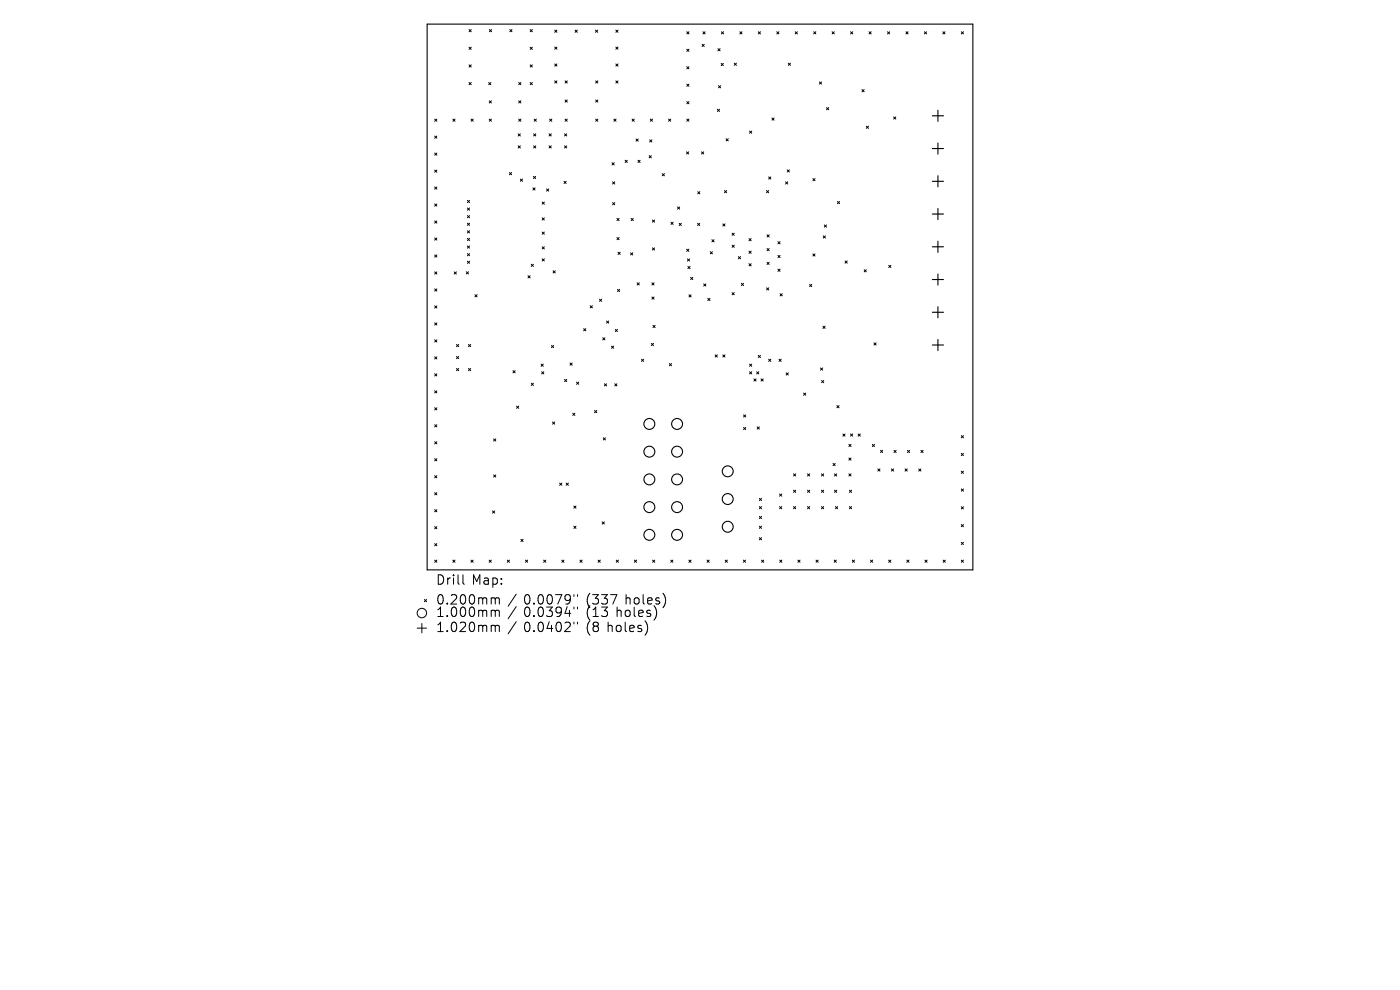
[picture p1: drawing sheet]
<svg xmlns="http://www.w3.org/2000/svg" width="297mm" height="210mm" viewBox="0 0 297 210" stroke-linecap="round" stroke-linejoin="round" font-family="sans-serif">
<defs><g id="words">
<g font-size="2.8">
<text x="92.5" y="124.5">Drill</text>
<text x="100.1" y="124.5">Map:</text>
<text x="92.5" y="128.7">0.200mm</text>
<text x="92.5" y="131.3">1.000mm</text>
<text x="111.1" y="128.7">0.0079&quot;</text>
<text x="111.1" y="131.3">0.0394&quot;</text>
<text x="124.4" y="128.7">(337</text>
<text x="124.4" y="131.3">(13</text>
<text x="130.8" y="131.3">holes)</text>
<text x="132.7" y="128.7">holes)</text>
<text x="92.5" y="134.5">1.020mm</text>
<text x="111.1" y="134.5">0.0402&quot;</text>
<text x="124.4" y="134.5">(8</text>
<text x="128.9" y="134.5">holes)</text>
</g>
</g></defs>
<g fill="none" stroke="#000" stroke-width=".23">
<path d="M90.6 5.1h115.8v115.8h-115.8z"/>
<circle cx="137.8" cy="89.9" r="1.16"/>
<circle cx="137.8" cy="95.8" r="1.16"/>
<circle cx="143.6" cy="89.9" r="1.16"/>
<circle cx="143.6" cy="95.8" r="1.16"/>
<circle cx="154.4" cy="100" r="1.16"/>
<circle cx="137.8" cy="107.6" r="1.16"/>
<circle cx="137.8" cy="101.7" r="1.16"/>
<circle cx="137.8" cy="113.5" r="1.16"/>
<circle cx="143.6" cy="101.7" r="1.16"/>
<circle cx="143.6" cy="107.6" r="1.16"/>
<circle cx="143.6" cy="113.5" r="1.16"/>
<circle cx="154.4" cy="111.7" r="1.16"/>
<circle cx="154.4" cy="105.9" r="1.16"/>
</g>
<g fill="none" stroke="#000" stroke-width=".21">
<path d="M99.5 6.3l.5 .4M99.5 10l.5 .5M99.5 13.8l.5 .4M99.5 17.5l.5 .5M100 6.3l-.5 .4M100 10l-.5 .5M100 13.8l-.5 .4M100 17.5l-.5 .5M103.7 17.5l.4 .5M103.8 6.3l.5 .4M104.1 17.5l-.4 .5M104.3 6.3l-.5 .4"/>
<path d="M108.2 6.3l.4 .4M108.6 6.3l-.4 .4M110 17.5l.5 .5M110.5 17.5l-.5 .5M112.5 6.3l.4 .4M112.5 10l.4 .5M112.5 13.8l.4 .4M112.5 17.5l.4 .5M112.9 6.3l-.4 .4M112.9 10l-.4 .5M112.9 13.8l-.4 .4M112.9 17.5l-.4 .5"/>
<path d="M117.7 6.4l.4 .5M117.7 10l.4 .4M117.7 13.6l.4 .4M117.7 17.2l.4 .4M118.1 6.4l-.4 .5M118.1 10l-.4 .4M118.1 13.6l-.4 .4M118.1 17.2l-.4 .4M119.9 17.2l.4 .4M120.3 17.2l-.4 .4M122 6.4l.5 .5M122.5 6.4l-.5 .5"/>
<path d="M126.3 6.4l.5 .5M126.4 17.2l.4 .4M126.8 6.4l-.5 .5M126.8 17.2l-.4 .4M130.6 6.4l.5 .5M130.6 10l.5 .4M130.6 13.6l.5 .4M130.6 17.2l.5 .4M131.1 6.4l-.5 .5M131.1 10l-.5 .4M131.1 13.6l-.5 .4M131.1 17.2l-.5 .4"/>
<path d="M145.7 6.7l.5 .5M145.7 10.4l.5 .5M145.7 14.1l.5 .5M145.7 17.9l.5 .4M146.2 6.7l-.5 .5M146.2 10.4l-.5 .5M146.2 14.1l-.5 .5M146.2 17.9l-.5 .4M148.9 9.4l.5 .5M149.1 6.7l.5 .5M149.4 9.4l-.5 .5M149.6 6.7l-.5 .5"/>
<path d="M152.3 10.3l.5 .5M152.4 18.2l.5 .4M152.8 10.3l-.5 .5M152.9 18.2l-.5 .4M153 13.5l.5 .4M153 6.7l.5 .5M153.5 13.5l-.5 .4M153.5 6.7l-.5 .5M155.8 13.4l.4 .5M156.2 13.4l-.4 .5M157 6.7l.4 .5M157.4 6.7l-.4 .5"/>
<path d="M160.9 6.7l.4 .5M161.3 6.7l-.4 .5M164.8 6.7l.4 .5M165.2 6.7l-.4 .5M167.2 13.4l.5 .5M167.7 13.4l-.5 .5M168.7 6.7l.5 .5M169.2 6.7l-.5 .5M172.6 6.7l.5 .5M173.1 6.7l-.5 .5M173.8 17.4l.5 .5M174.3 17.4l-.5 .5"/>
<path d="M176.5 6.7l.5 .5M177 6.7l-.5 .5M180.4 6.7l.5 .5M180.9 6.7l-.5 .5M182.9 19l.4 .5M183.3 19l-.4 .5M184.4 6.7l.4 .5M184.8 6.7l-.4 .5M188.3 6.7l.4 .5M188.7 6.7l-.4 .5M192.2 6.7l.5 .5M192.7 6.7l-.5 .5"/>
<path d="M196.1 6.7l.5 .5M196.6 6.7l-.5 .5M200 6.7l.5 .5M200.5 6.7l-.5 .5M203.9 6.7l.5 .5M204.4 6.7l-.5 .5M92.2 25.3l.5 .4M92.2 28.9l.5 .4M92.2 32.5l.5 .4M92.2 36.1l.5 .4M92.2 39.7l.5 .4M92.7 25.3l-.5 .4"/>
<path d="M92.7 28.9l-.5 .4M92.7 32.5l-.5 .4M92.7 36.1l-.5 .4M92.7 39.7l-.5 .4M96.1 25.3l.4 .4M96.5 25.3l-.4 .4M99.9 25.3l.5 .4M100.4 25.3l-.5 .4M103.8 21.4l.5 .4M103.8 25.3l.5 .4M104.3 21.4l-.5 .4M104.3 25.3l-.5 .4"/>
<path d="M108.1 36.6l.4 .5M108.5 36.6l-.4 .5M109.9 28.4l.5 .4M109.9 30.9l.5 .5M110 21.4l.5 .4M110 25.3l.5 .4M110.4 28.4l-.5 .4M110.4 30.9l-.5 .5M110.4 38l.5 .5M110.5 21.4l-.5 .4M110.5 25.3l-.5 .4M110.9 38l-.5 .5"/>
<path d="M113.1 39.8l.4 .5M113.2 37.4l.4 .5M113.2 28.4l.5 .4M113.2 30.9l.5 .5M113.3 25.3l.5 .4M113.5 39.8l-.4 .5M113.6 37.4l-.4 .5M113.7 28.4l-.5 .4M113.7 30.9l-.5 .5M113.8 25.3l-.5 .4M116.5 28.4l.4 .4M116.5 30.9l.4 .5"/>
<path d="M116.6 25.3l.5 .4M116.9 28.4l-.4 .4M116.9 30.9l-.4 .5M117.1 25.3l-.5 .4M119.7 38.5l.4 .4M119.8 28.4l.4 .4M119.8 30.9l.4 .5M119.9 21.2l.4 .5M119.9 25.3l.4 .4M120.1 38.5l-.4 .4M120.2 28.4l-.4 .4M120.2 30.9l-.4 .5"/>
<path d="M120.3 21.2l-.4 .5M120.3 25.3l-.4 .4M126.4 21.2l.4 .5M126.4 25.3l.4 .4M126.8 21.2l-.4 .5M126.8 25.3l-.4 .4M129.8 34.5l.5 .5M130 38.6l.4 .4M130.2 25.3l.5 .4M130.3 34.5l-.5 .5M130.4 38.6l-.4 .4M130.7 25.3l-.5 .4"/>
<path d="M132.6 34l.5 .5M133.1 34l-.5 .5M134.1 25.3l.5 .4M134.6 25.3l-.5 .4M134.9 29.5l.5 .4M135.3 34l.5 .5M135.4 29.5l-.5 .4M135.8 34l-.5 .5M137.7 33l.5 .5M137.8 29.7l.5 .4M138 25.3l.4 .4M138.2 33l-.5 .5"/>
<path d="M138.3 29.7l-.5 .4M138.4 25.3l-.4 .4M140.5 36.8l.5 .5M141 36.8l-.5 .5M141.8 25.3l.5 .4M142.3 25.3l-.5 .4M145.6 32.2l.5 .5M145.7 21.6l.5 .4M145.7 25.3l.5 .4M146.1 32.2l-.5 .5M146.2 21.6l-.5 .4M146.2 25.3l-.5 .4"/>
<path d="M148.8 32.2l.5 .5M149.3 32.2l-.5 .5M152.2 23.2l.4 .4M152.6 23.2l-.4 .4M154 29.4l.5 .5M154.5 29.4l-.5 .5M159 27.8l.5 .5M159.5 27.8l-.5 .5M163.1 37.5l.4 .5M163.5 37.5l-.4 .5M163.8 25l.4 .5M164.2 25l-.4 .5"/>
<path d="M166.7 38.6l.4 .4M167 36l.5 .5M167.1 38.6l-.4 .4M167.5 36l-.5 .5M172.4 37.9l.5 .4M172.9 37.9l-.5 .4M175.3 22.8l.5 .5M175.8 22.8l-.5 .5M183.8 26.8l.5 .4M184.3 26.8l-.5 .4M189.6 24.8l.4 .5M190 24.8l-.4 .5"/>
<path d="M92.2 43.3l.5 .4M92.2 46.9l.5 .4M92.2 50.5l.5 .4M92.2 54.1l.5 .4M92.2 57.7l.5 .4M92.7 43.3l-.5 .4M92.7 46.9l-.5 .4M92.7 50.5l-.5 .4M92.7 54.1l-.5 .4M92.7 57.7l-.5 .4M96.4 57.7l.4 .4M96.8 57.7l-.4 .4"/>
<path d="M98.9 57.7l.5 .4M99.2 53.8l.4 .5M99.2 50.6l.4 .4M99.2 42.5l.4 .5M99.2 44.1l.4 .5M99.2 45.7l.4 .5M99.2 47.3l.4 .5M99.2 55.4l.4 .5M99.2 52.2l.4 .4M99.2 49l.4 .4M99.4 57.7l-.5 .4M99.6 50.6l-.4 .4"/>
<path d="M99.6 42.5l-.4 .5M99.6 44.1l-.4 .5M99.6 45.7l-.4 .5M99.6 47.3l-.4 .5M99.6 53.8l-.4 .5M99.6 55.4l-.4 .5M99.6 52.2l-.4 .4M99.6 49l-.4 .4M112 58.5l.5 .5M112.5 58.5l-.5 .5M112.7 56.1l.5 .4M113.2 56.1l-.5 .4"/>
<path d="M115 42.9l.5 .4M115 46.2l.5 .5M115 49.2l.5 .5M115 52.4l.5 .4M115 54.9l.5 .5M115.5 54.9l-.5 .5M115.5 42.9l-.5 .4M115.5 46.2l-.5 .5M115.5 49.2l-.5 .5M115.5 52.4l-.5 .4M115.9 40.1l.5 .4M116.4 40.1l-.5 .4"/>
<path d="M117.3 57.4l.5 .5M117.8 57.4l-.5 .5M130 43l.4 .4M130.4 43l-.4 .4M130.9 46.3l.4 .5M130.9 50.4l.4 .4M131.1 53.5l.5 .5M131.3 46.3l-.4 .5M131.3 50.4l-.4 .4M131.6 53.5l-.5 .5M133.8 53.6l.4 .5M133.9 46.3l.5 .5"/>
<path d="M134.2 53.6l-.4 .5M134.4 46.3l-.5 .5M135.2 60l.4 .5M135.6 60l-.4 .5M138.3 60l.5 .5M138.4 52.6l.5 .4M138.4 46.7l.5 .4M138.8 60l-.5 .5M138.9 46.7l-.5 .4M138.9 52.6l-.5 .4M142.3 47.1l.5 .5M142.8 47.1l-.5 .5"/>
<path d="M143.7 43.9l.5 .5M144.1 47.4l.4 .4M144.2 43.9l-.5 .5M144.5 47.4l-.4 .4M145.7 52.9l.4 .4M145.8 54.9l.5 .5M145.9 56.5l.5 .5M146.1 52.9l-.4 .4M146.3 54.9l-.5 .5M146.4 56.5l-.5 .5M146.5 58.8l.5 .5M147 58.8l-.5 .5"/>
<path d="M148 47.4l.4 .4M148 40.7l.5 .4M148.4 47.4l-.4 .4M148.5 40.7l-.5 .4M150.7 53.4l.4 .5M151 50.8l.5 .5M151.1 53.4l-.4 .5M151.5 50.8l-.5 .5M153.3 47.5l.5 .5M153.7 40.4l.5 .5M153.8 47.5l-.5 .5M154.2 40.4l-.5 .5"/>
<path d="M155.3 49.5l.5 .4M155.3 52l.5 .5M155.8 49.5l-.5 .4M155.8 52l-.5 .5M156.6 54.4l.5 .5M157.1 54.4l-.5 .5M158.9 50.6l.5 .5M158.9 53.3l.5 .4M158.9 55.9l.5 .5M159.4 55.9l-.5 .5M159.4 50.6l-.5 .5M159.4 53.3l-.5 .4"/>
<path d="M162.6 40.4l.5 .5M162.7 49.8l.5 .5M162.7 52.7l.5 .5M162.7 55.6l.5 .5M163.1 40.4l-.5 .5M163.2 49.8l-.5 .5M163.2 52.7l-.5 .5M163.2 55.6l-.5 .5M165 51.3l.5 .4M165 54.2l.5 .4M165 57.1l.5 .5M165.5 51.3l-.5 .4"/>
<path d="M165.5 54.2l-.5 .4M165.5 57.1l-.5 .5M172.4 53.9l.5 .4M172.9 53.9l-.5 .4M174.6 50l.5 .5M174.9 47.7l.4 .5M175.1 50l-.5 .5M175.3 47.7l-.4 .5M177.7 42.7l.4 .5M178.1 42.7l-.4 .5M179.3 55.4l.4 .4M179.7 55.4l-.4 .4"/>
<path d="M183.3 57.2l.5 .5M183.8 57.2l-.5 .5M188.5 56.3l.5 .5M189 56.3l-.5 .5M92.2 61.3l.5 .4M92.2 64.9l.5 .4M92.2 68.5l.5 .5M92.2 72.1l.5 .5M92.2 75.7l.5 .5M92.2 79.3l.5 .5M92.7 61.3l-.5 .4M92.7 64.9l-.5 .4"/>
<path d="M92.7 68.5l-.5 .5M92.7 72.1l-.5 .5M92.7 75.7l-.5 .5M92.7 79.3l-.5 .5M96.8 73.1l.5 .4M96.8 75.6l.5 .5M96.8 78.2l.5 .4M97.3 73.1l-.5 .4M97.3 75.6l-.5 .5M97.3 78.2l-.5 .4M99.4 78.2l.5 .4M99.4 73.1l.5 .4"/>
<path d="M99.9 73.1l-.5 .4M99.9 78.2l-.5 .4M100.8 62.5l.4 .5M101.2 62.5l-.4 .5M108.8 78.6l.5 .5M109.3 78.6l-.5 .5M114.8 77.2l.5 .5M114.9 78.9l.5 .4M115.3 77.2l-.5 .5M115.4 78.9l-.5 .4M117 73.3l.5 .4M117.5 73.3l-.5 .4"/>
<path d="M120.9 77l.5 .5M121.4 77l-.5 .5M123.8 69.7l.5 .5M124.3 69.7l-.5 .5M125.2 64.9l.5 .4M125.7 64.9l-.5 .4M127.2 63.5l.4 .4M127.6 63.5l-.4 .4M127.9 71.6l.4 .5M128.3 71.6l-.4 .5M128.7 68.1l.4 .5M129.1 68.1l-.4 .5"/>
<path d="M129.7 73.4l.5 .5M130.2 73.4l-.5 .5M130.5 69.9l.5 .4M131 69.9l-.5 .4M131 61.4l.5 .4M131.5 61.4l-.5 .4M136.1 76.2l.5 .5M136.6 76.2l-.5 .5M138.2 72.8l.4 .5M138.3 63l.5 .5M138.5 69l.5 .5M138.6 72.8l-.4 .5"/>
<path d="M138.8 63l-.5 .5M139 69l-.5 .5M142 77.1l.5 .5M142.5 77.1l-.5 .5M146.2 62.5l.4 .5M146.6 62.5l-.4 .5M149.3 60.2l.5 .5M149.8 60.2l-.5 .5M150.2 63.3l.4 .5M150.6 63.3l-.4 .5M151.7 75.3l.5 .4M152.2 75.3l-.5 .4"/>
<path d="M153.3 75.3l.5 .4M153.8 75.3l-.5 .4M155.3 62.1l.5 .4M155.8 62.1l-.5 .4M157.3 60.1l.4 .5M157.7 60.1l-.4 .5M159 77.2l.5 .5M159 78.9l.5 .4M159.5 77.2l-.5 .5M159.5 78.9l-.5 .4M160.5 78.9l.5 .4M160.9 75.4l.4 .5"/>
<path d="M161 78.9l-.5 .4M161.3 75.4l-.4 .5M162.6 61.1l.5 .4M163.1 76.2l.4 .5M163.1 61.1l-.5 .4M163.5 76.2l-.4 .5M165.3 76.2l.4 .5M165.5 62.3l.5 .5M165.7 76.2l-.4 .5M166 62.3l-.5 .5M166.8 79.1l.4 .5M167.2 79.1l-.4 .5"/>
<path d="M171.7 60.3l.5 .5M172.2 60.3l-.5 .5M174.1 78.1l.4 .4M174.5 78.1l-.4 .4M174.6 69.2l.4 .5M175 69.2l-.4 .5M185.4 72.7l.5 .5M185.9 72.7l-.5 .5M92.2 82.9l.5 .5M92.2 86.5l.5 .5M92.2 90.1l.5 .5M92.2 93.7l.5 .5"/>
<path d="M92.2 97.3l.5 .5M92.7 82.9l-.5 .5M92.7 86.5l-.5 .5M92.7 90.1l-.5 .5M92.7 93.7l-.5 .5M92.7 97.3l-.5 .5M104.7 93.1l.5 .5M105.2 93.1l-.5 .5M109.6 86.2l.4 .4M110 86.2l-.4 .4M112.7 81.3l.5 .5M113.2 81.3l-.5 .5"/>
<path d="M117.2 89.5l.5 .5M117.7 89.5l-.5 .5M119.8 80.5l.4 .4M120.2 80.5l-.4 .4M121.5 87.7l.5 .4M122 87.7l-.5 .4M122.3 81.1l.5 .4M122.8 81.1l-.5 .4M126.1 87.1l.5 .4M126.6 87.1l-.5 .4M128 92.9l.4 .4M128.2 81.4l.5 .5"/>
<path d="M128.4 92.9l-.4 .4M128.7 81.4l-.5 .5M130.4 81.4l.5 .5M130.9 81.4l-.5 .5M157.7 90.7l.5 .4M157.7 88l.5 .5M158.2 88l-.5 .5M158.2 90.7l-.5 .4M159.9 80.4l.5 .4M160.4 80.4l-.5 .4M160.6 90.6l.5 .4M161.1 90.6l-.5 .4"/>
<path d="M161.4 80.4l.5 .4M161.9 80.4l-.5 .4M170.5 83.4l.4 .4M170.9 83.4l-.4 .4M174.3 80.7l.5 .5M174.8 80.7l-.5 .5M176.7 98.3l.5 .5M177.2 98.3l-.5 .5M177.5 86l.5 .5M178 86l-.5 .5M178.8 92.1l.5 .4M179.3 92.1l-.5 .4"/>
<path d="M180.1 94.3l.4 .4M180.1 97.2l.4 .4M180.4 92.1l.5 .4M180.5 94.3l-.4 .4M180.5 97.2l-.4 .4M180.9 92.1l-.5 .4M182.1 92.1l.4 .4M182.5 92.1l-.4 .4M185.1 94.3l.4 .4M185.5 94.3l-.4 .4M186.2 99.5l.5 .4M186.7 99.5l-.5 .4"/>
<path d="M186.8 95.5l.5 .5M187.3 95.5l-.5 .5M189.1 99.5l.5 .4M189.6 99.5l-.5 .4M189.7 95.5l.4 .5M190.1 95.5l-.4 .5M192 99.5l.5 .4M192.5 99.5l-.5 .4M192.5 95.5l.5 .5M193 95.5l-.5 .5M194.9 99.5l.5 .4M195.4 99.5l-.5 .4"/>
<path d="M195.4 95.5l.4 .5M195.8 95.5l-.4 .5M203.9 92.4l.5 .5M203.9 96.2l.5 .4M203.9 100l.5 .4M204.4 92.4l-.5 .5M204.4 96.2l-.5 .4M204.4 100l-.5 .4M92.2 100.9l.5 .5M92.2 104.5l.5 .5M92.2 108.1l.5 .5M92.2 111.7l.5 .5"/>
<path d="M92.2 115.3l.5 .5M92.2 118.8l.5 .5M92.7 100.9l-.5 .5M92.7 104.5l-.5 .5M92.7 108.1l-.5 .5M92.7 111.7l-.5 .5M92.7 115.3l-.5 .5M92.7 118.8l-.5 .5M96.1 118.8l.4 .5M96.5 118.8l-.4 .5M99.9 118.8l.5 .5M100.4 118.8l-.5 .5"/>
<path d="M103.8 118.8l.4 .5M104.2 118.8l-.4 .5M104.5 108.4l.4 .4M104.7 100.7l.5 .5M104.9 108.4l-.4 .4M105.2 100.7l-.5 .5M107.6 118.8l.5 .5M108.1 118.8l-.5 .5M110.5 114.4l.5 .5M111 114.4l-.5 .5M111.5 118.8l.4 .5M111.9 118.8l-.4 .5"/>
<path d="M115.3 118.8l.5 .5M115.8 118.8l-.5 .5M118.7 102.5l.5 .4M119.2 118.8l.4 .5M119.2 102.5l-.5 .4M119.6 118.8l-.4 .5M120.1 102.5l.5 .4M120.6 102.5l-.5 .4M121.7 107.3l.5 .5M121.7 111.6l.5 .5M122.2 107.3l-.5 .5M122.2 111.6l-.5 .5"/>
<path d="M123 118.8l.5 .5M123.5 118.8l-.5 .5M126.9 118.8l.4 .5M127.3 118.8l-.4 .5M127.8 110.7l.4 .5M128.2 110.7l-.4 .5M130.7 118.8l.5 .5M131.2 118.8l-.5 .5M134.6 118.8l.5 .5M135.1 118.8l-.5 .5M138.4 118.8l.5 .5M138.9 118.8l-.5 .5"/>
<path d="M142.3 118.8l.5 .5M142.8 118.8l-.5 .5M146.1 118.8l.5 .5M146.6 118.8l-.5 .5M150 118.8l.5 .5M150.5 118.8l-.5 .5M153.9 118.8l.4 .5M154.3 118.8l-.4 .5M157.7 118.8l.5 .5M158.2 118.8l-.5 .5M161.1 107.5l.5 .4M161.1 105.7l.5 .5"/>
<path d="M161.1 109.5l.5 .5M161.1 111.6l.5 .5M161.1 114.1l.5 .4M161.6 118.8l.4 .5M161.6 111.6l-.5 .5M161.6 105.7l-.5 .5M161.6 107.5l-.5 .4M161.6 109.5l-.5 .5M161.6 114.1l-.5 .4M162 118.8l-.4 .5M165.4 104.8l.4 .5M165.4 107.5l.4 .4"/>
<path d="M165.4 118.8l.5 .5M165.8 104.8l-.4 .5M165.8 107.5l-.4 .4M165.9 118.8l-.5 .5M168.3 100.5l.5 .5M168.3 104l.5 .4M168.3 107.5l.5 .4M168.8 100.5l-.5 .5M168.8 104l-.5 .4M168.8 107.5l-.5 .4M169.3 118.8l.4 .5M169.7 118.8l-.4 .5"/>
<path d="M171.3 107.5l.5 .4M171.3 100.5l.5 .5M171.3 104l.5 .4M171.8 100.5l-.5 .5M171.8 104l-.5 .4M171.8 107.5l-.5 .4M173.1 118.8l.5 .5M173.6 118.8l-.5 .5M174.3 100.5l.4 .5M174.3 104l.4 .4M174.3 107.5l.4 .4M174.7 100.5l-.4 .5"/>
<path d="M174.7 104l-.4 .4M174.7 107.5l-.4 .4M177 118.8l.4 .5M177 100.5l.5 .5M177 104l.5 .4M177.2 107.5l.5 .4M177.4 118.8l-.4 .5M177.5 100.5l-.5 .5M177.5 104l-.5 .4M177.7 107.5l-.5 .4M180.1 100.5l.4 .5M180.2 104l.5 .4"/>
<path d="M180.2 107.5l.5 .4M180.5 100.5l-.4 .5M180.7 104l-.5 .4M180.7 107.5l-.5 .4M180.8 118.8l.5 .5M181.3 118.8l-.5 .5M184.7 118.8l.4 .5M185.1 118.8l-.4 .5M188.5 118.8l.5 .5M189 118.8l-.5 .5M192.4 118.8l.4 .5M192.8 118.8l-.4 .5"/>
<path d="M196.2 118.8l.5 .5M196.7 118.8l-.5 .5M200.1 118.8l.4 .5M200.5 118.8l-.4 .5M203.9 103.7l.5 .5M203.9 107.5l.5 .5M203.9 111.3l.5 .4M203.9 115l.5 .5M203.9 118.8l.5 .5M204.4 103.7l-.5 .5M204.4 107.5l-.5 .5M204.4 111.3l-.5 .4"/>
<path d="M204.4 115l-.5 .5M204.4 118.8l-.5 .5M88.5 133.2h2M89.5 132.2v2M90 127.2l.5 .4M90.5 127.2l-.5 .4M98.2 121.9v1.8l.3 .2M104.8 126.8l.3 .3M104.8 129.4l.3 .3M104.8 132.6l.3 .3M105.1 127.1v1M105.1 129.7v1.1"/>
<path d="M105.1 132.9v1.1M105.1 127.1l.3-.3 .4 .1 .1 1.2M105.1 129.7l.3-.3 .4 .1 .1 1.3M105.1 132.9l.3-.3 .4 .1 .1 1.3M109.5 126l-1.7 2.6M109.5 128.7l-1.7 2.6M109.5 131.9l-1.7 2.6M121.8 126.1v.4M121.8 128.8v.4M121.8 132v.4M122.5 126.1v.4M122.5 128.8v.4"/>
<path d="M122.5 132v.4M129.5 126.1h1.4l-.9 2M137.3 132.6v1.3M139.3 129.8l-.1 .9M141.1 126.7v1.3"/>
<circle cx="89.5" cy="130" r="1"/>
</g>
<g fill="none" stroke="#000" stroke-width=".24">
<path d="M197.8 24.6h2.4M197.8 31.5h2.4M197.8 38.5h2.4M199 23.4v2.3M199 30.3v2.4M199 37.3v2.3M197.8 45.4h2.4M197.8 52.4h2.4M197.8 59.3h2.4M199 44.2v2.4M199 51.2v2.3M199 58.1v2.4"/>
<path d="M197.8 66.2h2.4M197.8 73.2h2.4M199 65.1v2.3M199 72v2.4"/>
</g>
<use href="#words"/>
</svg>
